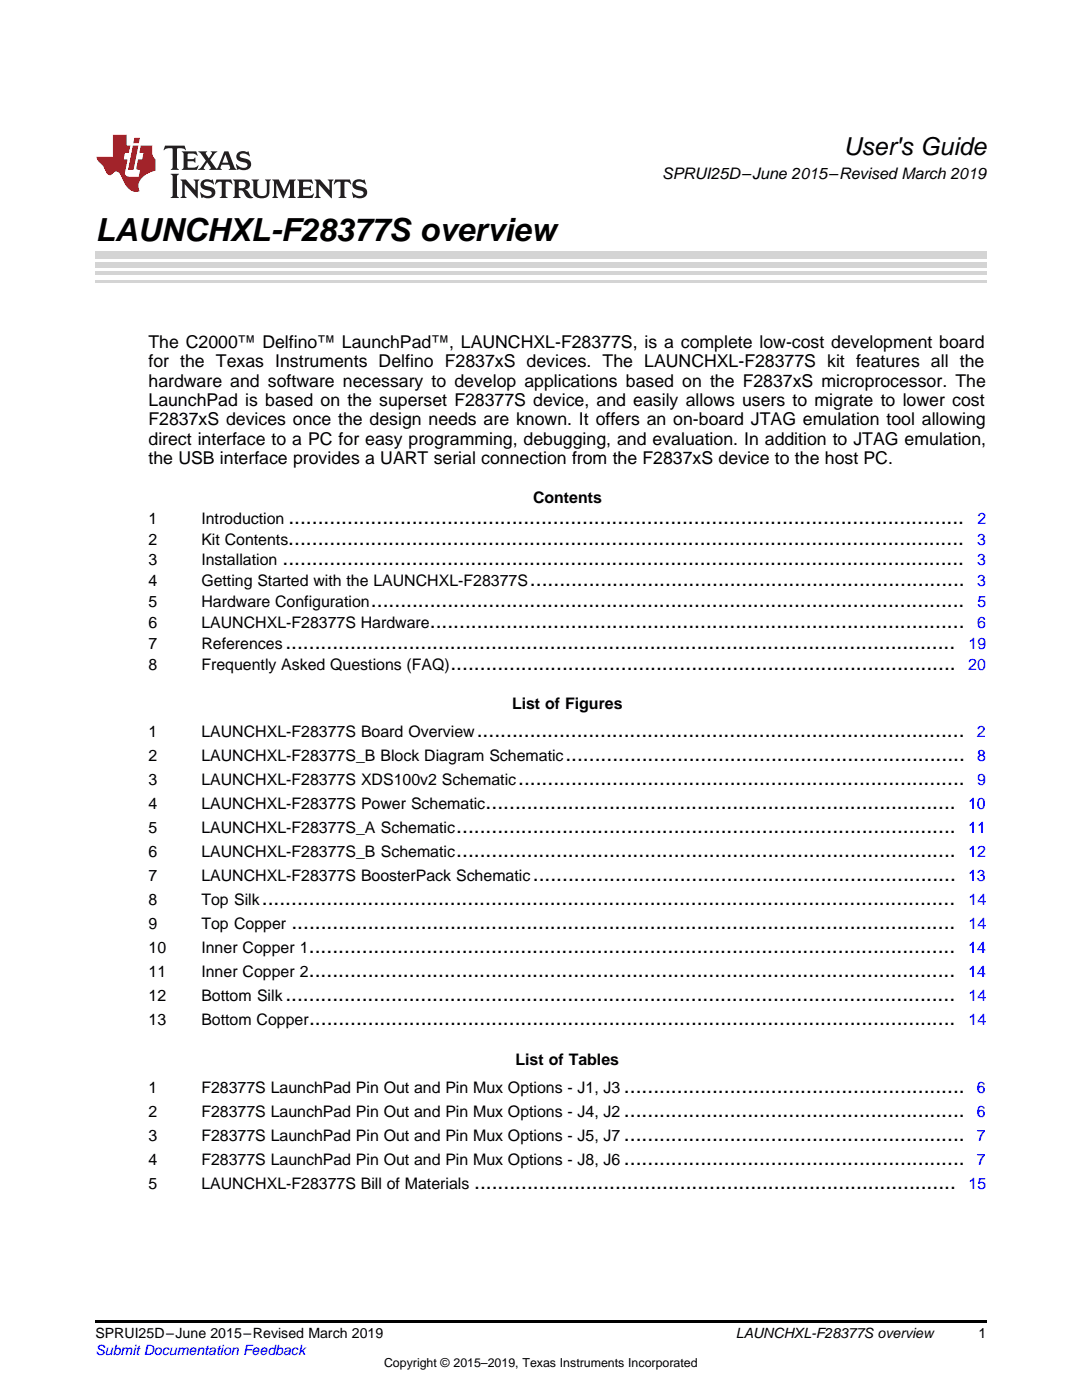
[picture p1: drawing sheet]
<svg xmlns="http://www.w3.org/2000/svg" width="216mm" height="279mm" viewBox="0 0 216 279" stroke-linecap="round" stroke-linejoin="round" font-family="sans-serif">
<defs><g id="words">
<text font-size="6.3" x="19" y="48">LAUNCHXL-F28377S overview</text>
<text font-size="4.9" x="168.3" y="30.9">User's Guide</text>
<g font-size="4.2">
<text x="57.5" y="104.5">...................................................................................................................</text>
<text x="56.4" y="112.9">....................................................................................................................</text>
<text x="57.5" y="108.7">...................................................................................................................</text>
<text x="105.7" y="117">..........................................................................</text>
<text x="74" y="121.2">.....................................................................................................</text>
<text x="85.8" y="125.3">...........................................................................................</text>
<text x="56.9" y="129.5">..................................................................................................................</text>
<text x="89.9" y="133.7">......................................................................................</text>
<text x="95.1" y="147.1">...................................................................................</text>
<text x="112.8" y="151.9">....................................................................</text>
<text x="96.9" y="161.5">................................................................................</text>
<text x="103.4" y="156.7">............................................................................</text>
<text x="91" y="166.3">.....................................................................................</text>
<text x="91" y="171.1">.....................................................................................</text>
<text x="106.3" y="175.9">........................................................................</text>
<text x="52.2" y="180.7">......................................................................................................................</text>
<text x="58.1" y="185.5">.................................................................................................................</text>
<text x="61.6" y="190.3">..............................................................................................................</text>
<text x="61.6" y="195.1">..............................................................................................................</text>
<text x="56.9" y="199.8">..................................................................................................................</text>
<text x="61.7" y="204.6">..............................................................................................................</text>
<text x="124.5" y="218.1">..........................................................</text>
<text x="124.5" y="222.8">..........................................................</text>
<text x="124.5" y="227.6">..........................................................</text>
<text x="124.5" y="232.4">..........................................................</text>
<text x="94.6" y="237.2">..................................................................................</text>
</g>
<g font-size="3.5">
<text x="29.6" y="69.4">The C2000™ Delfino™ LaunchPad™, LAUNCHXL-F28377S, is a complete low-cost development board</text>
<text x="29.6" y="73.3">for the Texas Instruments Delfino F2837xS devices. The LAUNCHXL-F28377S kit features all the</text>
<text x="29.6" y="77.2">hardware and software necessary to develop applications based on the F2837xS microprocessor. The</text>
<text x="29.6" y="81">LaunchPad is based on the superset F28377S device, and easily allows users to migrate to lower cost</text>
<text x="29.6" y="84.9">F2837xS devices once the design needs are known. It offers an on-board JTAG emulation tool allowing</text>
<text x="29.6" y="88.8">direct interface to a PC for easy programming, debugging, and evaluation. In addition to JTAG emulation,</text>
<text x="29.6" y="92.7">the USB interface provides a UART serial connection from the F2837xS device to the host PC.</text>
</g>
<g font-size="3.2">
<text x="132.1" y="35.7">SPRUI25D–June 2015–Revised March 2019</text>
<text x="106.4" y="100.5">Contents</text>
<text x="29.6" y="104.5">1</text>
<text x="40.2" y="104.5">Introduction</text>
<text x="29.6" y="108.7">2</text>
<text x="29.6" y="112.9">3</text>
<text x="40.2" y="108.7">Kit Contents</text>
<text x="40.2" y="112.9">Installation</text>
<text x="29.6" y="117">4</text>
<text x="40.2" y="117">Getting Started with the LAUNCHXL-F28377S</text>
<text x="29.6" y="121.2">5</text>
<text x="29.6" y="125.3">6</text>
<text x="40.2" y="121.2">Hardware Configuration</text>
<text x="40.2" y="125.3">LAUNCHXL-F28377S Hardware</text>
<text x="29.6" y="129.5">7</text>
<text x="40.2" y="129.5">References</text>
<text x="29.6" y="133.7">8</text>
<text x="40.2" y="133.7">Frequently Asked Questions (FAQ)</text>
<text x="102.2" y="141.5">List of Figures</text>
<text x="29.6" y="147.1">1</text>
<text x="40.2" y="147.1">LAUNCHXL-F28377S Board Overview</text>
<text x="29.6" y="151.9">2</text>
<text x="40.2" y="151.9">LAUNCHXL-F28377S_B Block Diagram Schematic</text>
<text x="29.6" y="156.7">3</text>
<text x="29.6" y="161.5">4</text>
<text x="40.2" y="156.7">LAUNCHXL-F28377S XDS100v2 Schematic</text>
<text x="40.2" y="161.5">LAUNCHXL-F28377S Power Schematic</text>
<text x="29.6" y="166.3">5</text>
<text x="40.2" y="166.3">LAUNCHXL-F28377S_A Schematic</text>
<text x="29.6" y="171.1">6</text>
<text x="40.2" y="171.1">LAUNCHXL-F28377S_B Schematic</text>
<text x="29.6" y="175.9">7</text>
<text x="40.2" y="175.9">LAUNCHXL-F28377S BoosterPack Schematic</text>
<text x="29.6" y="180.7">8</text>
<text x="29.6" y="185.5">9</text>
<text x="40.2" y="180.7">Top Silk</text>
<text x="40.2" y="185.5">Top Copper</text>
<text x="29.6" y="190.3">10</text>
<text x="40.2" y="190.3">Inner Copper 1</text>
<text x="29.6" y="195.1">11</text>
<text x="40.2" y="195.1">Inner Copper 2</text>
<text x="29.6" y="199.8">12</text>
<text x="40.2" y="199.8">Bottom Silk</text>
<text x="29.6" y="204.6">13</text>
<text x="40.2" y="204.6">Bottom Copper</text>
<text x="102.9" y="212.5">List of Tables</text>
<text x="29.6" y="218.1">1</text>
<text x="40.2" y="218.1">F28377S LaunchPad Pin Out and Pin Mux Options - J1, J3</text>
<text x="29.6" y="222.8">2</text>
<text x="29.6" y="227.6">3</text>
<text x="40.2" y="222.8">F28377S LaunchPad Pin Out and Pin Mux Options - J4, J2</text>
<text x="40.2" y="227.6">F28377S LaunchPad Pin Out and Pin Mux Options - J5, J7</text>
<text x="29.6" y="232.4">4</text>
<text x="40.2" y="232.4">F28377S LaunchPad Pin Out and Pin Mux Options - J8, J6</text>
<text x="29.6" y="237.2">5</text>
<text x="40.2" y="237.2">LAUNCHXL-F28377S Bill of Materials</text>
</g>
<g font-size="3.2" fill="#00f">
<text x="195" y="104.5">2</text>
<text x="195" y="108.7">3</text>
<text x="195" y="112.9">3</text>
<text x="195" y="117">3</text>
<text x="195" y="125.3">6</text>
<text x="195" y="121.2">5</text>
<text x="193.3" y="129.5">19</text>
<text x="193.2" y="133.7">20</text>
<text x="194.9" y="147.1">2</text>
<text x="195" y="151.9">8</text>
<text x="193.2" y="161.5">10</text>
<text x="195" y="156.7">9</text>
<text x="193.2" y="166.3">11</text>
<text x="193.2" y="171.1">12</text>
<text x="193.2" y="175.9">13</text>
<text x="193.3" y="180.7">14</text>
<text x="193.3" y="185.5">14</text>
<text x="193.2" y="190.3">14</text>
<text x="193.2" y="195.1">14</text>
<text x="193.3" y="199.8">14</text>
<text x="193.3" y="204.6">14</text>
<text x="194.9" y="218.1">6</text>
<text x="194.9" y="222.8">6</text>
<text x="194.9" y="227.6">7</text>
<text x="194.9" y="232.4">7</text>
<text x="193.3" y="237.2">15</text>
</g>
<g font-size="2.8">
<text x="19" y="267.1">SPRUI25D–June 2015–Revised March 2019</text>
<text x="146.8" y="267.1">LAUNCHXL-F28377S overview</text>
<text x="195.3" y="267">1</text>
</g>
<text font-size="2.8" fill="#00f" x="19" y="270.4">Submit Documentation Feedback</text>
<text font-size="2.5" x="76.6" y="272.7">Copyright © 2015–2019, Texas Instruments Incorporated</text>
</g></defs>
<path d="M19 263.5h177.8v.6h-177.8z" fill="#000"/>
<path d="M19 56.1h177.8" fill="none" stroke="#d4d4d4" stroke-width=".42"/>
<g fill="#d4d4d4">
<path d="M19 54.2h177.8v.7h-177.8z"/>
<path d="M19 52.4h177.8v1h-177.8z"/>
<path d="M19 50.3h177.8v1.4h-177.8z"/>
</g>
<path d="M32.9 29.1l-.3 .9h.1a1.64 1.64 0 0 1 1.7-.3l.1 3.6-.4 .6h1.6l-.4-.6v-3.5v-.1l.4-.1a1.36 1.36 0 0 1 1.3 .4h.1l-.3-.9zM36.3 30.2l.3 .3v.3v2.5v.3l-.3 .3h3l.3-.9h-.1a1.87 1.87 0 0 1-2 .4l-.1-1.2h1.2l.4 .3v-1.1l-.4 .3-1.2 .1 .1-1.1 .2-.1a1.66 1.66 0 0 1 1.7 .5l.1-.1-.3-.8zM39.6 30.2l1.5 1.9-.9 1.2-.7 .6h1.4l-.3-.3 .7-1.2 .8 1.2-.3 .3h2.5l-.3-.3 .2-.7h1.5l.2 .6-.3 .4h1.6l-.4-.5-1.2-3.2h-.8l-1.2 2.9-.4 .6-1.3-1.8 .9-1.1 .6-.6h-1.4l.3 .3-.6 1.1-.6-1 .2-.4zM45 30.8l.6 1.7h-1.2zM47.4 30.6a1.04 1.04 0 0 0-.2 1.1 1.04 1.04 0 0 0 1 .6l1 .2a.5 .5 0 0 1 .2 .6 .5 .5 0 0 1-.5 .4 1.76 1.76 0 0 1-1.7-.8l-.1 .1 .3 1.1 .2-.1a2.54 2.54 0 0 0 2.2-.3 1.12 1.12 0 0 0 .2-1.2 1.12 1.12 0 0 0-1-.6l-1-.3a.4 .4 0 0 1-.2-.4 .4 .4 0 0 1 .4-.3 1.6 1.6 0 0 1 1.6 .5h.1l-.3-1-.3 .2-.2-.1a1.62 1.62 0 0 0-1.7 .3zM34.1 34.7l.3 .3 .1 .3v3.6l-.1 .3-.3 .3h1.6l-.3-.3-.1-.3v-3.6l.1-.3 .3-.3zM36 35.8l.4 .6v2.5l-.1 .3-.3 .3h1.2l-.3-.6v-2.1l2.6 2.8v-3.2l.3-.6h-1.2l.3 .4 .1 1.7-1.9-2.1zM40.3 36.2a1.04 1.04 0 0 0-.2 1.1 1.04 1.04 0 0 0 .9 .6l1 .3a.5 .5 0 0 1 .2 .5 .5 .5 0 0 1-.4 .4 1.76 1.76 0 0 1-1.8-.7h-.1l.3 1.1 .2-.1a2.55 2.55 0 0 0 2.3-.3 1.12 1.12 0 0 0 .2-1.2 1.12 1.12 0 0 0-1-.6l-1-.3a.41 .41 0 0 1-.2-.4 .41 .41 0 0 1 .4-.3 1.6 1.6 0 0 1 1.5 .5h.1l-.3-1-.2 .2-.2-.1a1.64 1.64 0 0 0-1.7 .3zM43.2 35.8l-.3 1h.1a.95 .95 0 0 1 1.2-.5v2.6v.3l-.4 .3h1.6l-.3-.3-.1-.3v-2.4l.3-.2a1.02 1.02 0 0 1 1 .5h.1l-.3-1zM46.5 35.8l.3 .4v.2v2.5v.3l-.3 .3h1.5l-.3-.3-.1-1.2a.9 .9 0 0 1 1.2 .8 1.07 1.07 0 0 0 1.7 .6 1.97 1.97 0 0 1-1.1-1.3l-.5-.3a.98 .98 0 0 0 1-1 .98 .98 0 0 0-1-.9zM47.7 36.3h.2a.81 .81 0 0 1 1.1 .6 .64 .64 0 0 1-.7 .7h-.7zM50.2 35.8l.3 .4 .1 .2v1.9a1.59 1.59 0 0 0 2.1 1.2 1.15 1.15 0 0 0 1.1-1.2v-2.1l.3-.4h-1.2l.3 .6v1.9a.97 .97 0 0 1-.7 .9 .97 .97 0 0 1-1.1-.6l-.1-2.2 .1-.2 .3-.4zM54.3 35.8l.3 .4 .1 .2v2.5l-.4 .6h1.2l-.4-.6v-2.3l1.4 3 1.4-3v2.3l-.4 .6h1.5l-.3-.3v-.3v-2.5v-.2l.3-.4h-1.3l-1 2.4-1.1-2.4zM59.3 35.8l.3 .4 .1 .2v2.5l-.1 .3-.3 .3h3l.4-.8-.1-.1a1.88 1.88 0 0 1-2.1 .4v-1.2h1.2l.3 .3v-1l-.3 .2-1.2 .1v-1l.3-.1a1.66 1.66 0 0 1 1.6 .4h.1l-.3-.9zM62.8 35.8l.3 .6v2.5v.3l-.3 .3h1.2l-.4-.6v-2.1l2.6 2.8v-3.2l.3-.6h-1.1l.3 .4v1.7l-1.8-2.1zM66.9 35.8l-.3 1h.1a.95 .95 0 0 1 1.2-.5v2.6v.3l-.4 .3h1.6l-.3-.3-.1-.3v-2.4l.3-.2a1.02 1.02 0 0 1 1 .5h.1l-.3-1zM70.6 36.2a1.04 1.04 0 0 0-.2 1.1 1.04 1.04 0 0 0 .9 .6l1 .3a.5 .5 0 0 1 .2 .5 .5 .5 0 0 1-.4 .4 1.75 1.75 0 0 1-1.8-.7h-.1l.3 1.1 .2-.1a2.56 2.56 0 0 0 2.3-.3 1.12 1.12 0 0 0 .2-1.2 1.12 1.12 0 0 0-1-.6l-1-.3a.4 .4 0 0 1-.2-.4 .4 .4 0 0 1 .4-.3 1.6 1.6 0 0 1 1.5 .5h.1l-.3-1-.2 .2-.2-.1a1.64 1.64 0 0 0-1.7 .3z" fill="#231f20"/>
<path d="M22.5 26.9v4.4h-3.2a2.57 2.57 0 0 0 1.2 1.7l.4 .8a1.22 1.22 0 0 0 1.3 1.1l.2-.2a.9 .9 0 0 1 1-.5 .9 .9 0 0 1 .7 .9l.5 1.1a2.58 2.58 0 0 0 3.3 1.9 2.35 2.35 0 0 1 .9-3.1l1.1-.6 1.1-.3v-2.3a1.45 1.45 0 0 1-.6-1.3v-1.5h-2.3l-.3 1.5h.8l-.2 1.3h-.9l-.3 1.6 .1 .4 .7 .1-.3 1.4h-1.1a1.52 1.52 0 0 1-1.7-.6l.6-2.9h-.8l.2-1.3h.8l.3-1.5h-.7v-2.1zM26.5 29l-1 4.9h1.2l.9-4.9zM26.8 27.5l-.2 1.1h1.1l.2-1.1z" fill="#ee1d23"/>
<use href="#words"/>
</svg>
